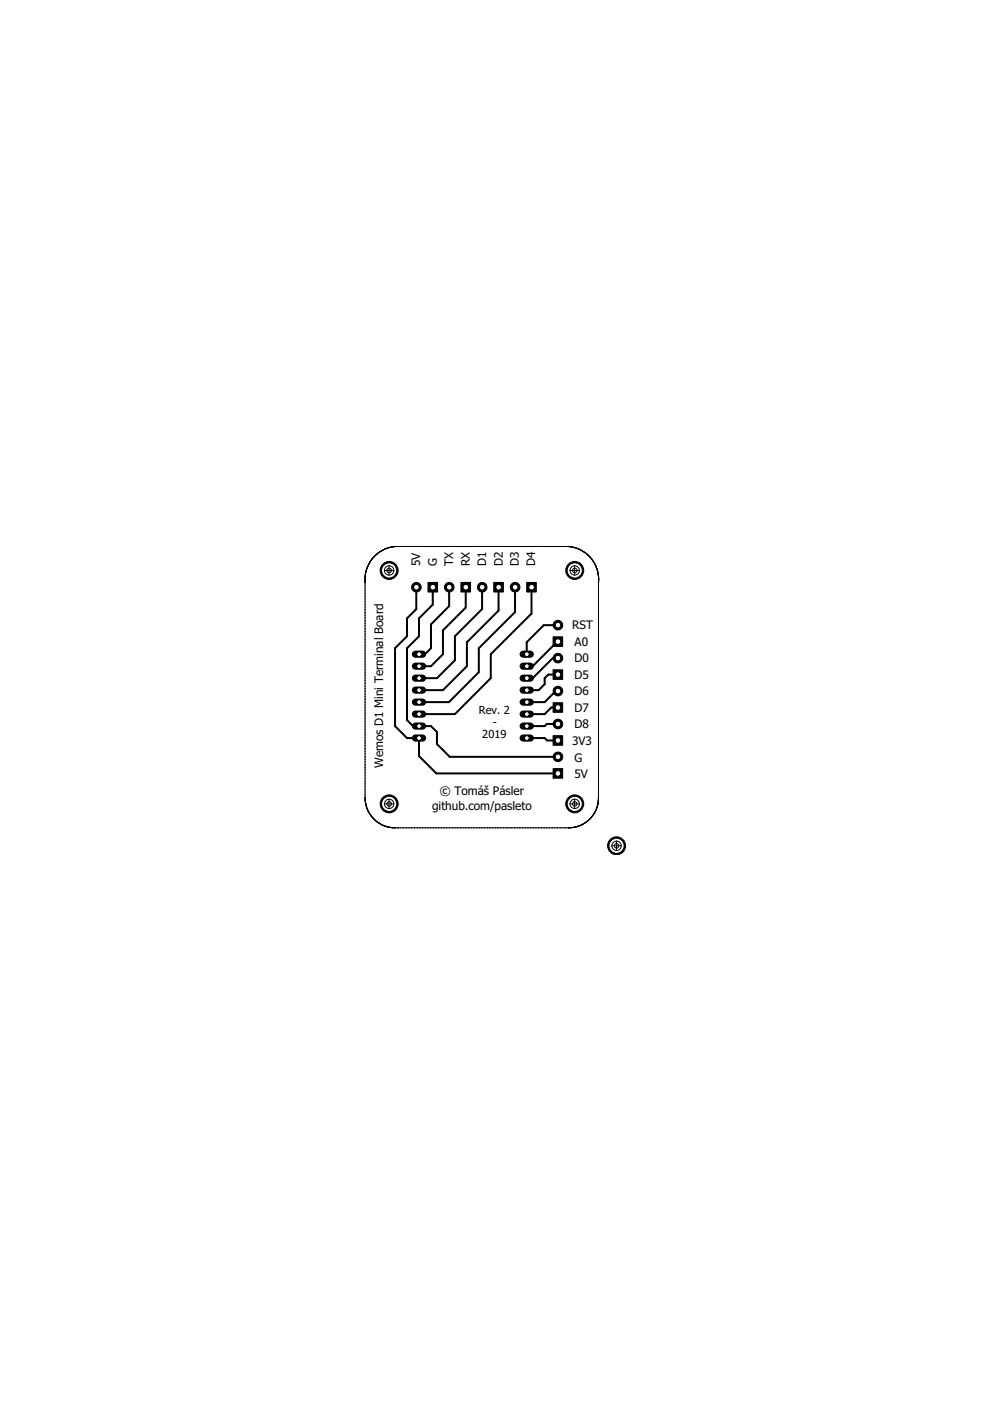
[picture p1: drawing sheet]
<svg xmlns="http://www.w3.org/2000/svg" width="210mm" height="297mm" viewBox="0 0 210 297" stroke-linecap="round" stroke-linejoin="round" font-family="sans-serif">
<defs><g id="words">
<g font-size="2.5">
<text x="89.1" y="120.1" transform="rotate(-90 89.1 120.1)">5V</text>
<text x="92.6" y="120.1" transform="rotate(-90 92.6 120.1)">G</text>
<text x="96.1" y="120.1" transform="rotate(-90 96.1 120.1)">TX</text>
<text x="99.6" y="120.1" transform="rotate(-90 99.6 120.1)">RX</text>
<text x="103" y="120.1" transform="rotate(-90 103 120.1)">D1</text>
<text x="106.6" y="120.1" transform="rotate(-90 106.6 120.1)">D2</text>
<text x="110" y="120.1" transform="rotate(-90 110 120.1)">D3</text>
<text x="113.5" y="120.1" transform="rotate(-90 113.5 120.1)">D4</text>
<text x="121.3" y="133.4">RST</text>
<text x="121.8" y="136.9">A0</text>
<text x="121.8" y="140.4">D0</text>
<text x="121.8" y="144">D5</text>
<text x="121.8" y="147.3">D6</text>
<text x="121.8" y="151">D7</text>
<text x="121.8" y="154.3">D8</text>
<text x="121.3" y="158">3V3</text>
<text x="121.8" y="161.6">G</text>
<text x="81.2" y="162.8" transform="rotate(-90 81.2 162.8)">Wemos D1 Mini Terminal Board</text>
<text x="121.8" y="165">5V</text>
<text x="91.6" y="171.7">github.com/pasleto</text>
<text x="93.3" y="168.5">© Tomáš Pásler</text>
</g>
<g font-size="2.3">
<text x="101.5" y="151.4">Rev. 2</text>
<text x="104.5" y="154">-</text>
<text x="102.3" y="156.5">2019</text>
</g>
</g></defs>
<g fill="none" stroke="#000" stroke-width=".25">
<path d="M78.2 119.5v.1M78.5 119v.1M78.8 118.6h.1M79.2 118.1v.1M79.6 117.7v.1M80.1 117.3l-.1 .1M80.5 117h.1M81 116.7h.1M81.5 116.4v.1M82.1 116.2h-.1M82.6 116.1h.1M83.1 116h.1"/>
<path d="M83.7 115.9h.1M84.3 115.9h.1M84.9 115.9h.1M85.5 115.9h.1M86.1 115.9h.1M86.6 115.9h.1M87.2 115.9h.1M87.8 115.9h.1M88.3 115.9h.1M88.9 115.9h.1M89.5 115.9h.1M90.1 115.9h.1"/>
<path d="M90.7 115.9h.1M91.2 115.9h.1M91.8 115.9h.1M92.4 115.9h.1M92.9 115.9h.1M93.5 115.9h.1M94.1 115.9h.1M94.7 115.9h.1M95.2 115.9h.1M95.8 115.9h.1M96.4 115.9h.1M97 115.9h.1"/>
<path d="M97.5 115.9h.1M98.1 115.9h.1M98.7 115.9h.1M99.3 115.9h.1M99.8 115.9h.1M100.4 115.9h.1M101 115.9h.1M101.6 115.9h.1M102.1 115.9h.1M102.7 115.9h.1M103.3 115.9h.1M103.8 115.9h.1"/>
<path d="M104.4 115.9h.1M105 115.9h.1M105.6 115.9h.1M106.2 115.9h.1M106.7 115.9h.1M107.3 115.9h.1M107.9 115.9h.1M108.4 115.9h.1M109 115.9h.1M109.6 115.9h.1M110.2 115.9h.1M110.7 115.9h.1"/>
<path d="M111.3 115.9h.1M111.9 115.9h.1M112.5 115.9h.1M113 115.9h.1M113.6 115.9h.1M114.2 115.9h.1M114.7 115.9h.1M115.3 115.9h.1M115.9 115.9h.1M116.5 115.9h.1M117.1 115.9h.1M117.6 115.9h.1"/>
<path d="M118.2 115.9h.1M118.8 115.9h.1M119.3 115.9h.1M119.9 115.9h.1M120.5 115.9h.1M121.1 116h.1M121.7 116.1h.1M122.2 116.2h.1M122.8 116.4v.1M123.3 116.7h.1M123.8 117h.1M124.2 117.3l.1 .1"/>
<path d="M124.7 117.7v.1M125.1 118.1v.1M125.5 118.6h.1M125.8 119v.1M126.1 119.5v.1M77.4 122.8v.1M77.4 122.3h.1M77.4 123.4v.1M77.4 124.1h.1M77.4 124.6v.1M77.4 125.2v.1M77.4 125.8v.1"/>
<path d="M77.4 126.4h.1M77.4 126.9v.1M77.4 127.5v.1M77.4 128.1v.1M77.4 128.7h.1M77.4 129.2v.1M77.4 129.8v.1M77.4 130.4v.1M77.4 131h.1M77.4 131.6h.1M77.4 132.1v.1M77.4 132.7v.1"/>
<path d="M77.4 133.3h.1M77.4 133.9h.1M77.4 134.4v.1M77.4 135v.1M77.4 135.6v.1M77.4 136.2h.1M77.4 136.7v.1M77.4 137.3v.1M77.4 137.9v.1M77.4 138.5h.1M77.4 139v.1M77.4 139.6v.1"/>
<path d="M77.5 121.7v.1M77.6 121.1v.1M77.8 120.6h-.1M78 120v.1M126.3 120l.1 .1M126.6 120.6h.1M126.7 121.1v.1M126.8 121.7l.1 .1M126.9 124.1h.1M126.9 124.6v.1M126.9 125.2v.1M126.9 125.8v.1"/>
<path d="M126.9 126.4h.1M126.9 127h.1M126.9 127.5v.1M126.9 128.1v.1M126.9 128.7v.1M126.9 129.3h.1M126.9 129.8v.1M126.9 130.4v.1M126.9 131v.1M126.9 131.6h.1M126.9 132.1v.1M126.9 132.7v.1"/>
<path d="M126.9 133.3v.1M126.9 133.9h.1M126.9 134.5h.1M126.9 135v.1M126.9 135.6v.1M126.9 136.2h.1M126.9 136.8h.1M126.9 137.4h.1M126.9 137.9v.1M126.9 138.5v.1M126.9 139.1h.1M126.9 139.7h.1"/>
<path d="M126.9 122.3h.1M126.9 123.4v.1M126.9 122.8v.1M77.4 140.2v.1M77.4 140.8h.1M77.4 141.4h.1M77.4 141.9v.1M77.4 142.5v.1M77.4 143.1v.1M77.4 143.7h.1M77.4 144.3h.1M77.4 144.8v.1"/>
<path d="M77.4 145.4v.1M77.4 146h.1M77.4 146.5v.1M77.4 147.1v.1M77.4 147.7v.1M77.4 148.3h.1M77.4 148.8v.1M77.4 149.4v.1M77.4 150v.1M77.4 150.6h.1M77.4 151.2h.1M77.4 151.7v.1"/>
<path d="M77.4 152.3v.1M77.4 152.9v.1M77.4 153.5h.1M77.4 154.1h.1M77.4 154.6v.1M77.4 155.2v.1M77.4 155.8v.1M77.4 156.4h.1M77.4 156.9v.1M77.4 157.5v.1M77.4 158.1v.1M77.4 158.7h.1"/>
<path d="M77.4 159.2v.1M77.4 159.8v.1M126.9 140.2v.1M126.9 140.8v.1M126.9 141.4v.1M126.9 142h.1M126.9 142.5v.1M126.9 143.1v.1M126.9 143.7v.1M126.9 144.3h.1M126.9 144.8v.1M126.9 145.4v.1"/>
<path d="M126.9 146v.1M126.9 146.6h.1M126.9 147.2h.1M126.9 147.7v.1M126.9 148.3v.1M126.9 148.9v.1M126.9 149.5h.1M126.9 150.1h.1M126.9 150.6v.1M126.9 151.2v.1M126.9 151.8h.1M126.9 152.4h.1"/>
<path d="M126.9 152.9v.1M126.9 153.5v.1M126.9 154.1v.1M126.9 154.7h.1M126.9 155.2v.1M126.9 155.8v.1M126.9 156.4v.1M126.9 157h.1M126.9 157.5v.1M126.9 158.1v.1M126.9 158.7v.1M126.9 159.3v.1"/>
<path d="M126.9 159.9h.1M77.4 160.4v.1M77.4 161h.1M77.4 161.5v.1M77.4 162.1v.1M77.4 162.7v.1M77.4 163.3h.1M77.4 163.9h.1M77.4 164.4v.1M77.4 165v.1M77.4 165.6v.1M77.4 166.2h.1"/>
<path d="M77.4 166.7v.1M77.4 167.3v.1M77.4 167.9v.1M77.4 168.5h.1M77.4 169v.1M77.4 169.6v.2M77.5 170.3h.1M77.6 170.8v.1M77.8 171.4l.1 .1M78 171.9l.1 .1M78.3 172.5h.1M78.7 173h.1"/>
<path d="M79 173.4l.1 .1M79.4 173.8l.1 .1M79.9 174.2h.1M80.4 174.5l.1 .1M80.9 174.8l.1 .1M81.4 175.1h.1M82 175.3h.1M82.5 175.4h.1M83.1 175.5h.1M83.7 175.5h.1M84.5 175.5h-.2M85 175.5h.1"/>
<path d="M85.5 175.5h.1M86.1 175.5h.1M86.7 175.5h.1M87.2 175.5h.1M87.8 175.5h.1M88.4 175.5h.1M89 175.5h.1M89.6 175.5h.1M90.1 175.5h.1M90.7 175.5h.1M91.3 175.5h.1M91.8 175.5h.1"/>
<path d="M92.4 175.5h.1M93 175.5h.1M93.6 175.5h.1M94.1 175.5h.1M94.7 175.5h.1M95.3 175.5h.1M95.9 175.5h.1M96.4 175.5h.1M97 175.5h.1M97.6 175.5h.1M98.1 175.5h.1M98.7 175.5h.1"/>
<path d="M99.3 175.5h.1M99.9 175.5h.1M100.4 175.5h.1M101 175.5h.1M101.6 175.5h.1M102.2 175.5h.1M102.7 175.5h.1M103.3 175.5h.1M103.9 175.5h.1M104.5 175.5h.1M105 175.5h.1M105.6 175.5h.1"/>
<path d="M106.2 175.5h.1M106.7 175.5h.1M107.3 175.5h.1M107.9 175.5h.1M108.5 175.5h.1M109 175.5h.1M109.6 175.5h.1M110.2 175.5h.1M110.7 175.5h.1M111.3 175.5h.1M111.9 175.5h.1M112.5 175.5h.1"/>
<path d="M113.1 175.5h.1M113.6 175.5h.1M114.2 175.5h.1M114.8 175.5h.1M115.3 175.5h.1M115.9 175.5h.1M116.5 175.5h.1M117.1 175.5h.1M117.6 175.5h.1M118.2 175.5h.1M118.8 175.5h.1M119.3 175.5h.1"/>
<path d="M119.9 175.5h.1M120.5 175.5h.1M121.1 175.5h.1M121.7 175.4h.1M122.3 175.3h.1M122.9 175.1h-.1M123.4 174.8v.1M123.9 174.5v.1M124.4 174.2v.1M124.9 173.8l-.1 .1M125.3 173.4l-.1 .1M125.6 173h.1"/>
<path d="M126 172.5l-.1 .1M126.2 172h.1M126.5 171.4l-.1 .1M126.7 170.9l-.1 .1M126.8 170.3v.1M126.9 169.8h.1M126.9 160.4v.1M126.9 161v.1M126.9 161.6v.1M126.9 162.2h.1M126.9 162.8h.1M126.9 163.3v.1"/>
<path d="M126.9 163.9v.1M126.9 164.5h.1M126.9 165.1h.1M126.9 165.6v.1M126.9 166.2v.1M126.9 166.8v.1M126.9 167.4h.1M126.9 168h.1M126.9 168.5v.1M126.9 169.1v.1"/>
</g>
<g fill="none" stroke="#000" stroke-width=".42">
<path d="M88.3 124.5v4.6l-2 2v3.8l-2.5 2.5v16.5l2.5 2.6h2.5v3.8l3.7 3.7h25.8M91.8 124.5v3.7l-3 2.9v3.8l-2.5 2.5v15.3l1.3 1.2h3.8l1.2 1.3v2.6l2.8 2.7h22.9M95.2 124.5v4l-3.8 3.9v5l-1.3 1.3h-1.3M98.7 124.5v4.3l-4.8 4.8v5.1l-2.5 2.5h-2.6M102.2 124.5v4.6l-5.7 5.8v5.1l-3.9 3.8h-3.8M105.7 124.5v5l-6.7 6.7v5l-5.1 5.1h-5.1M109.2 124.5v5.3l-7.7 7.6v5.1l-6.3 6.4h-6.4M112.7 124.5v5.6l-8.6 8.6v5.1l-7.6 7.6h-7.7M118.3 136l-5.4 5.2h-1.2M118.3 132.5h-3l-3.6 3.7v2.5M118.3 139.5h-1.1l-4.3 4.3h-1.2M111.7 156.5h3.8l.5 .5h2.3"/>
<path d="M118.3 153.5h-2.4l-.4 .4h-3.8M118.3 143h-2.1l-.7 .8v1.3l-1.3 1.2h-2.5M118.3 146.5h-.5l-2.3 2.4h-3.8M118.3 150h-1.4l-1.4 1.4h-3.8"/>
</g>
<path d="M90.7 123.5h2.1v2h-2.1z" fill="#000" stroke="#000" stroke-width=".21"/>
<circle cx="91.8" cy="124.5" r=".59" fill="#fff" stroke="#000" stroke-width=".21"/>
<circle cx="88.3" cy="124.5" r="1.02" fill="#000" stroke="#000" stroke-width=".21"/>
<circle cx="88.3" cy="124.5" r=".59" fill="#fff" stroke="#000" stroke-width=".21"/>
<path d="M97.7 123.5h2.1v2h-2.1z" fill="#000" stroke="#000" stroke-width=".21"/>
<circle cx="98.8" cy="124.5" r=".59" fill="#fff" stroke="#000" stroke-width=".21"/>
<circle cx="95.2" cy="124.5" r="1.02" fill="#000" stroke="#000" stroke-width=".21"/>
<circle cx="95.2" cy="124.5" r=".59" fill="#fff" stroke="#000" stroke-width=".21"/>
<path d="M104.7 123.5h2v2h-2z" fill="#000" stroke="#000" stroke-width=".21"/>
<circle cx="105.7" cy="124.5" r=".59" fill="#fff" stroke="#000" stroke-width=".21"/>
<circle cx="102.2" cy="124.5" r="1.02" fill="#000" stroke="#000" stroke-width=".21"/>
<circle cx="102.2" cy="124.5" r=".59" fill="#fff" stroke="#000" stroke-width=".21"/>
<path d="M117.3 142h2v2h-2z" fill="#000" stroke="#000" stroke-width=".21"/>
<circle cx="118.3" cy="143" r=".59" fill="#fff" stroke="#000" stroke-width=".21"/>
<circle cx="118.3" cy="139.5" r="1.02" fill="#000" stroke="#000" stroke-width=".21"/>
<circle cx="118.3" cy="139.5" r=".59" fill="#fff" stroke="#000" stroke-width=".21"/>
<path d="M117.3 135h2v2.1h-2z" fill="#000" stroke="#000" stroke-width=".21"/>
<circle cx="118.3" cy="136" r=".59" fill="#fff" stroke="#000" stroke-width=".21"/>
<circle cx="118.3" cy="132.5" r="1.02" fill="#000" stroke="#000" stroke-width=".21"/>
<circle cx="118.3" cy="132.5" r=".59" fill="#fff" stroke="#000" stroke-width=".21"/>
<path d="M111.7 123.5h2v2h-2z" fill="#000" stroke="#000" stroke-width=".21"/>
<circle cx="112.7" cy="124.5" r=".59" fill="#fff" stroke="#000" stroke-width=".21"/>
<circle cx="109.2" cy="124.5" r="1.02" fill="#000" stroke="#000" stroke-width=".21"/>
<circle cx="109.2" cy="124.5" r=".59" fill="#fff" stroke="#000" stroke-width=".21"/>
<path d="M117.3 163h2v2h-2z" fill="#000" stroke="#000" stroke-width=".21"/>
<circle cx="118.3" cy="164" r=".59" fill="#fff" stroke="#000" stroke-width=".21"/>
<circle cx="118.3" cy="160.5" r="1.02" fill="#000" stroke="#000" stroke-width=".21"/>
<circle cx="118.3" cy="160.5" r=".59" fill="#fff" stroke="#000" stroke-width=".21"/>
<path d="M117.3 156h2v2h-2z" fill="#000" stroke="#000" stroke-width=".21"/>
<circle cx="118.3" cy="157" r=".59" fill="#fff" stroke="#000" stroke-width=".21"/>
<circle cx="118.3" cy="153.5" r="1.02" fill="#000" stroke="#000" stroke-width=".21"/>
<circle cx="118.3" cy="153.5" r=".59" fill="#fff" stroke="#000" stroke-width=".21"/>
<path d="M117.3 149h2v2h-2z" fill="#000" stroke="#000" stroke-width=".21"/>
<circle cx="118.3" cy="150" r=".59" fill="#fff" stroke="#000" stroke-width=".21"/>
<circle cx="118.3" cy="146.5" r="1.02" fill="#000" stroke="#000" stroke-width=".21"/>
<circle cx="118.3" cy="146.5" r=".59" fill="#fff" stroke="#000" stroke-width=".21"/>
<path d="M88.1 138.7h1.5" fill="none" stroke="#000" stroke-width="1.5"/>
<circle cx="88.9" cy="138.7" r=".51" fill="#fff" stroke="#000" stroke-width=".21"/>
<path d="M88.1 141.2h1.5" fill="none" stroke="#000" stroke-width="1.5"/>
<circle cx="88.9" cy="141.2" r=".51" fill="#fff" stroke="#000" stroke-width=".21"/>
<path d="M88.1 143.8h1.5" fill="none" stroke="#000" stroke-width="1.5"/>
<circle cx="88.9" cy="143.8" r=".51" fill="#fff" stroke="#000" stroke-width=".21"/>
<path d="M88.1 146.3h1.5" fill="none" stroke="#000" stroke-width="1.5"/>
<circle cx="88.9" cy="146.3" r=".51" fill="#fff" stroke="#000" stroke-width=".21"/>
<path d="M88.1 148.9h1.5" fill="none" stroke="#000" stroke-width="1.5"/>
<circle cx="88.9" cy="148.9" r=".51" fill="#fff" stroke="#000" stroke-width=".21"/>
<path d="M88.1 151.4h1.5" fill="none" stroke="#000" stroke-width="1.5"/>
<circle cx="88.9" cy="151.4" r=".51" fill="#fff" stroke="#000" stroke-width=".21"/>
<path d="M88.1 153.9h1.5" fill="none" stroke="#000" stroke-width="1.5"/>
<circle cx="88.9" cy="153.9" r=".51" fill="#fff" stroke="#000" stroke-width=".21"/>
<path d="M88.1 156.5h1.5" fill="none" stroke="#000" stroke-width="1.5"/>
<circle cx="88.9" cy="156.5" r=".51" fill="#fff" stroke="#000" stroke-width=".21"/>
<path d="M110.9 156.5h1.5" fill="none" stroke="#000" stroke-width="1.5"/>
<circle cx="111.7" cy="156.5" r=".51" fill="#fff" stroke="#000" stroke-width=".21"/>
<path d="M110.9 153.9h1.5" fill="none" stroke="#000" stroke-width="1.5"/>
<circle cx="111.7" cy="153.9" r=".51" fill="#fff" stroke="#000" stroke-width=".21"/>
<path d="M110.9 151.4h1.5" fill="none" stroke="#000" stroke-width="1.5"/>
<circle cx="111.7" cy="151.4" r=".51" fill="#fff" stroke="#000" stroke-width=".21"/>
<path d="M110.9 148.9h1.5" fill="none" stroke="#000" stroke-width="1.5"/>
<circle cx="111.7" cy="148.9" r=".51" fill="#fff" stroke="#000" stroke-width=".21"/>
<path d="M110.9 146.3h1.5" fill="none" stroke="#000" stroke-width="1.5"/>
<circle cx="111.7" cy="146.3" r=".51" fill="#fff" stroke="#000" stroke-width=".21"/>
<path d="M110.9 143.8h1.5" fill="none" stroke="#000" stroke-width="1.5"/>
<circle cx="111.7" cy="143.8" r=".51" fill="#fff" stroke="#000" stroke-width=".21"/>
<path d="M110.9 141.2h1.5" fill="none" stroke="#000" stroke-width="1.5"/>
<circle cx="111.7" cy="141.2" r=".51" fill="#fff" stroke="#000" stroke-width=".21"/>
<path d="M110.9 138.7h1.5" fill="none" stroke="#000" stroke-width="1.5"/>
<circle cx="111.7" cy="138.7" r=".51" fill="#fff" stroke="#000" stroke-width=".21"/>
<circle cx="121.9" cy="170.4" r="1.91" fill="#000" stroke="#000" stroke-width=".21"/>
<circle cx="121.9" cy="170.4" r=".59" fill="#fff" stroke="#000" stroke-width=".21"/>
<circle cx="121.9" cy="120.9" r="1.91" fill="#000" stroke="#000" stroke-width=".21"/>
<circle cx="121.9" cy="120.9" r=".59" fill="#fff" stroke="#000" stroke-width=".21"/>
<circle cx="130.7" cy="179.3" r="1.91" fill="#000" stroke="#000" stroke-width=".21"/>
<circle cx="130.7" cy="179.3" r=".59" fill="#fff" stroke="#000" stroke-width=".21"/>
<circle cx="82.5" cy="170.4" r="1.91" fill="#000" stroke="#000" stroke-width=".21"/>
<circle cx="82.5" cy="170.4" r=".59" fill="#fff" stroke="#000" stroke-width=".21"/>
<circle cx="82.5" cy="120.9" r="1.91" fill="#000" stroke="#000" stroke-width=".21"/>
<circle cx="82.5" cy="120.9" r=".59" fill="#fff" stroke="#000" stroke-width=".21"/>
<g fill="none" stroke="#000" stroke-width=".21">
<path d="M83.8 115.9a7 7 0 0 0-6.4 7.6M120.6 115.9a7 7 0 0 1 6.3 7.6M77.4 169.2a6.4 6.4 0 0 0 6.4 6.3h36.8a6.3 6.3 0 0 0 6.3-6.3"/>
<circle cx="82.5" cy="120.9" r="1.61"/>
</g>
<circle cx="82.5" cy="120.9" r="1.61" fill="#fff" stroke="#000" stroke-width=".21"/>
<circle cx="121.9" cy="170.4" r="1.61" fill="none" stroke="#000" stroke-width=".21"/>
<circle cx="121.9" cy="170.4" r="1.61" fill="#fff" stroke="#000" stroke-width=".21"/>
<circle cx="82.5" cy="170.4" r="1.61" fill="none" stroke="#000" stroke-width=".21"/>
<circle cx="82.5" cy="170.4" r="1.61" fill="#fff" stroke="#000" stroke-width=".21"/>
<circle cx="121.9" cy="120.9" r="1.61" fill="none" stroke="#000" stroke-width=".21"/>
<circle cx="121.9" cy="120.9" r="1.61" fill="#fff" stroke="#000" stroke-width=".21"/>
<g fill="none" stroke="#000" stroke-width=".21">
<path d="M83.8 175.5a6.4 6.4 0 0 1-6.4-6.3v-45.7a7 7 0 0 1 6.4-7.6h36.8a7 7 0 0 1 6.3 7.6v45.7a6.3 6.3 0 0 1-6.3 6.3"/>
<circle cx="130.7" cy="179.3" r="1.61"/>
</g>
<circle cx="130.7" cy="179.3" r="1.61" fill="#fff" stroke="#000" stroke-width=".21"/>
<g fill="none" stroke="#000" stroke-width=".21">
<path d="M82.5 119.9v2.1M121.8 119.9v2.1M81.5 120.9h2M120.8 120.9h2M81.5 170.4h2M82.5 169.4v2M120.8 170.4h2M121.8 169.4v2M129.7 179.3h2M130.7 178.3v2"/>
<circle cx="82.5" cy="120.9" r=".99"/>
<circle cx="82.5" cy="120.9" r=".49"/>
<circle cx="121.9" cy="120.9" r=".99"/>
<circle cx="121.9" cy="120.9" r=".49"/>
<circle cx="82.5" cy="170.4" r=".99"/>
<circle cx="82.5" cy="170.4" r=".49"/>
<circle cx="121.9" cy="170.4" r=".99"/>
<circle cx="121.9" cy="170.4" r=".49"/>
<circle cx="130.7" cy="179.3" r=".99"/>
<circle cx="130.7" cy="179.3" r=".49"/>
</g>
<use href="#words"/>
</svg>
